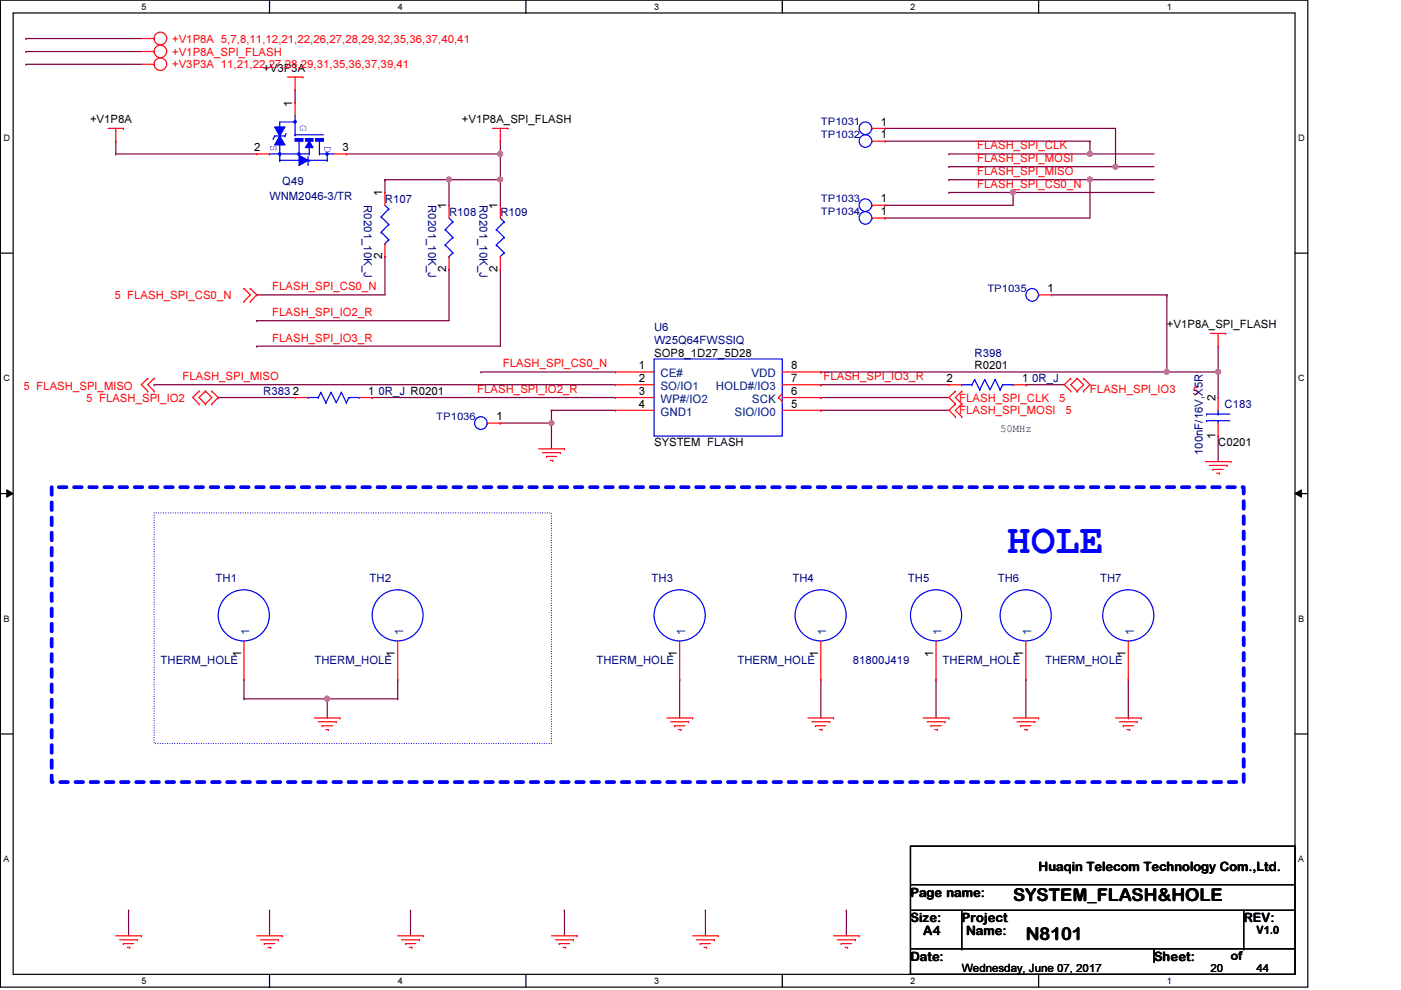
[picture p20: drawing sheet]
<svg xmlns="http://www.w3.org/2000/svg" width="297mm" height="210mm" viewBox="0 0 297 210" stroke-linecap="round" stroke-linejoin="round" font-family="sans-serif">
<defs><g id="words">
<text font-size="8.6" fill="#00f" x="213.4" y="117.3">HOLE</text>
<g font-size="3.8">
<text x="214.8" y="191.1">SYSTEM_FLASH&amp;HOLE</text>
<text x="217.5" y="199.3">N8101</text>
</g>
<g font-size="2.7">
<text x="220.2" y="184.7">Huaqin Telecom Technology Com.,Ltd.</text>
<text x="193" y="190.2">Page name:</text>
<text x="193" y="195.6">Size:</text>
<text x="203.9" y="195.6">Project</text>
<text x="263.7" y="195.6">REV:</text>
<text x="193" y="203.8">Date:</text>
<text x="195.7" y="198.3">A4</text>
<text x="204.8" y="198.3">Name:</text>
<text x="244.7" y="203.8">Sheet:</text>
</g>
<text font-size="2.6" x="261" y="203.6">of</text>
<g font-size="2.5">
<text x="62" y="22.6" transform="rotate(-90 62 22.6)">1</text>
<text x="186.8" y="26.6">1</text>
<text x="186.8" y="29.3">1</text>
<text x="53.9" y="32">2</text>
<text x="72.6" y="32">3</text>
<text x="81" y="41.6" transform="rotate(-90 81 41.6)">1</text>
<text x="94.6" y="44.3" transform="rotate(-90 94.6 44.3)">1</text>
<text x="105.5" y="44.3" transform="rotate(-90 105.5 44.3)">1</text>
<text x="186.8" y="45.6">1</text>
<text x="186.8" y="42.9">1</text>
<text x="81" y="55" transform="rotate(-90 81 55)">2</text>
<text x="94.6" y="57.7" transform="rotate(-90 94.6 57.7)">2</text>
<text x="105.5" y="57.7" transform="rotate(-90 105.5 57.7)">2</text>
<text x="222.1" y="61.9">1</text>
<text x="62.1" y="83.7">2</text>
<text x="78.1" y="83.7">1</text>
<text x="135.4" y="78.3">1</text>
<text x="135.4" y="81">2</text>
<text x="135.4" y="83.7">3</text>
<text x="167.8" y="78.3">8</text>
<text x="167.8" y="81">7</text>
<text x="167.8" y="83.7">6</text>
<text x="200.7" y="81">2</text>
<text x="216.7" y="81">1</text>
<text x="105.2" y="89.1">1</text>
<text x="135.4" y="86.4">4</text>
<text x="167.8" y="86.4">5</text>
<text x="257.7" y="85.1" transform="rotate(-90 257.7 85.1)">2</text>
<text x="257.7" y="93" transform="rotate(-90 257.7 93)">1</text>
<text x="51.1" y="139.2" transform="rotate(-90 51.1 139.2)">1</text>
<text x="83.7" y="139.2" transform="rotate(-90 83.7 139.2)">1</text>
<text x="143.5" y="139.2" transform="rotate(-90 143.5 139.2)">1</text>
<text x="173.4" y="139.2" transform="rotate(-90 173.4 139.2)">1</text>
<text x="197.9" y="139.2" transform="rotate(-90 197.9 139.2)">1</text>
<text x="216.9" y="139.2" transform="rotate(-90 216.9 139.2)">1</text>
<text x="238.6" y="139.2" transform="rotate(-90 238.6 139.2)">1</text>
</g>
<g font-size="2.5" fill="#004080">
<text x="140" y="80">CE#</text>
<text x="140" y="82.7">SO/IO1</text>
<text x="151.8" y="82.7">HOLD#/IO3</text>
<text x="159.3" y="80">VDD</text>
<text x="140" y="85.4">WP#/IO2</text>
<text x="140" y="88.1">GND1</text>
<text x="155.7" y="88.1">SIO/IO0</text>
<text x="159.4" y="85.4">SCK</text>
<text x="52.9" y="134.6" transform="rotate(-90 52.9 134.6)">1</text>
<text x="85.5" y="134.6" transform="rotate(-90 85.5 134.6)">1</text>
<text x="145.2" y="134.6" transform="rotate(-90 145.2 134.6)">1</text>
<text x="175.2" y="134.6" transform="rotate(-90 175.2 134.6)">1</text>
<text x="199.6" y="134.6" transform="rotate(-90 199.6 134.6)">1</text>
<text x="218.6" y="134.6" transform="rotate(-90 218.6 134.6)">1</text>
<text x="240.4" y="134.6" transform="rotate(-90 240.4 134.6)">1</text>
</g>
<g font-size="2.4" fill="#f00">
<text x="36.5" y="9">+V1P8A 5,7,8,11,12,21,22,26,27,28,29,32,35,36,37,40,41</text>
<text x="36.5" y="11.8">+V1P8A_SPI_FLASH</text>
<text x="36.5" y="14.5">+V3P3A 11,21,22,27,28,29,31,35,36,37,39,41</text>
<text x="207.2" y="31.7">FLASH_SPI_CLK</text>
<text x="207.2" y="34.4">FLASH_SPI_MOSI</text>
<text x="207.2" y="39.8">FLASH_SPI_CS0_N</text>
<text x="207.2" y="37.1">FLASH_SPI_MISO</text>
<text x="24.3" y="63.4">5 FLASH_SPI_CS0_N</text>
<text x="57.7" y="61.6">FLASH_SPI_CS0_N</text>
<text x="57.7" y="67">FLASH_SPI_IO2_R</text>
<text x="57.7" y="72.4">FLASH_SPI_IO3_R</text>
<text x="106.6" y="77.9">FLASH_SPI_CS0_N</text>
<text x="4.9" y="82.7">5 FLASH_SPI_MISO</text>
<text x="38.7" y="80.6">FLASH_SPI_MISO</text>
<text x="101.2" y="83.3">FLASH_SPI_IO2_R</text>
<text x="174.6" y="80.6">FLASH_SPI_IO3_R</text>
<text x="231.1" y="83.2">FLASH_SPI_IO3</text>
<text x="252.8" y="83.8">5</text>
<text x="18.3" y="85.1">5 FLASH_SPI_IO2</text>
<text x="203.4" y="85.1">FLASH_SPI_CLK</text>
<text x="203.4" y="87.8">FLASH_SPI_MOSI</text>
<text x="224.6" y="85.1">5</text>
<text x="225.9" y="87.8">5</text>
</g>
<g font-size="2.4">
<text x="55.8" y="15.3">+V3P3A</text>
<text x="19.1" y="26.2">+V1P8A</text>
<text x="97.9" y="26.2">+V1P8A_SPI_FLASH</text>
<text x="247.4" y="69.6">+V1P8A_SPI_FLASH</text>
<text x="138.7" y="75.6">SOP8_1D27_5D28</text>
<text x="206.6" y="78.3">R0201</text>
<text x="138.7" y="94.7">SYSTEM FLASH</text>
<text x="258.3" y="94.7">C0201</text>
<text x="266.4" y="198">V1.0</text>
<text x="203.9" y="206.1">Wednesday, June 07, 2017</text>
<text x="256.6" y="206.1">20</text>
<text x="266.4" y="206.1">44</text>
</g>
<g font-size="2.4" fill="#000080">
<text x="59.9" y="39.2">Q49</text>
<text x="57.1" y="42.5">WNM2046-3/TR</text>
<text x="77.2" y="43.5" transform="rotate(90 77.2 43.5)">R0201_10K_J</text>
<text x="81.6" y="43">R107</text>
<text x="90.8" y="43.5" transform="rotate(90 90.8 43.5)">R0201_10K_J</text>
<text x="95.2" y="45.7">R108</text>
<text x="101.6" y="43.5" transform="rotate(90 101.6 43.5)">R0201_10K_J</text>
<text x="106.1" y="45.7">R109</text>
<text x="138.7" y="70.2">U6</text>
<text x="138.7" y="72.9">W25Q64FWSSIQ</text>
<text x="206.6" y="75.6">R398</text>
<text x="55.8" y="83.8">R383</text>
<text x="80.3" y="83.8">0R_J R0201</text>
<text x="218.9" y="81.1">0R_J</text>
<text x="259.6" y="86.5">C183</text>
<text x="255.1" y="96.5" transform="rotate(-90 255.1 96.5)">100nF/16V,X5R</text>
<text x="45.7" y="123.4">TH1</text>
<text x="78.4" y="123.4">TH2</text>
<text x="138.1" y="123.4">TH3</text>
<text x="168" y="123.4">TH4</text>
<text x="192.5" y="123.4">TH5</text>
<text x="211.5" y="123.4">TH6</text>
<text x="233.3" y="123.4">TH7</text>
<text x="34" y="140.8">THERM_HOLE</text>
<text x="66.7" y="140.8">THERM_HOLE</text>
<text x="126.4" y="140.8">THERM_HOLE</text>
<text x="156.3" y="140.8">THERM_HOLE</text>
<text x="180.8" y="140.8">81800J419</text>
<text x="199.9" y="140.8">THERM_HOLE</text>
<text x="221.6" y="140.8">THERM_HOLE</text>
</g>
<g font-size="2.3" fill="#00f">
<text x="63.6" y="26.4" transform="rotate(90 63.6 26.4)">G</text>
<text x="57.4" y="30.7" transform="rotate(90 57.4 30.7)">S</text>
<text x="68.8" y="31" transform="rotate(90 68.8 31)">D</text>
</g>
<text font-size="2.3" x="212" y="91.6">50MHz</text>
<g font-size="2.2" fill="#000080">
<text x="174" y="26.5">TP1031</text>
<text x="174" y="29.2">TP1032</text>
<text x="174" y="45.5">TP1034</text>
<text x="174" y="42.8">TP1033</text>
<text x="209.3" y="61.8">TP1035</text>
<text x="92.5" y="89">TP1036</text>
</g>
<g font-size="1.9">
<text x="30" y="2">5</text>
<text x="84.3" y="2">4</text>
<text x="138.7" y="2">3</text>
<text x="193" y="2">2</text>
<text x="247.4" y="2">1</text>
<text x=".8" y="29.9">D</text>
<text x="275.2" y="29.9">D</text>
<text x=".8" y="80.8">C</text>
<text x="275.2" y="80.8">C</text>
<text x=".8" y="131.8">B</text>
<text x="275.2" y="131.8">B</text>
<text x=".8" y="182.8">A</text>
<text x="275.2" y="182.8">A</text>
<text x="30" y="208.6">5</text>
<text x="84.3" y="208.6">4</text>
<text x="138.7" y="208.6">3</text>
<text x="193" y="208.6">2</text>
<text x="247.4" y="208.6">1</text>
</g>
</g></defs>
<path d="M.1 0h277.2v209.3h-277.2zM2.8 2.8h271.8v203.8h-271.8z" fill="none" stroke="#000" stroke-width=".25"/>
<g fill="#fff">
<path d="M30 .3h1v2.2h-1z"/>
<path d="M30 206.9h1v2.1h-1z"/>
</g>
<path d="M57.1 0v2.8M57.1 206.6v2.7" fill="none" stroke="#000" stroke-width=".25"/>
<g fill="#fff">
<path d="M84.3 .3h1.1v2.2h-1.1z"/>
<path d="M84.3 206.9h1.1v2.1h-1.1z"/>
</g>
<path d="M111.5 0v2.8M111.5 206.6v2.7" fill="none" stroke="#000" stroke-width=".25"/>
<g fill="#fff">
<path d="M138.7 .3h1v2.2h-1z"/>
<path d="M138.7 206.9h1v2.1h-1z"/>
</g>
<path d="M165.9 0v2.8M165.9 206.6v2.7" fill="none" stroke="#000" stroke-width=".25"/>
<g fill="#fff">
<path d="M193 .3h1.1v2.2h-1.1z"/>
<path d="M193 206.9h1.1v2.1h-1.1z"/>
</g>
<path d="M220.2 0v2.8M220.2 206.6v2.7" fill="none" stroke="#000" stroke-width=".25"/>
<g fill="#fff">
<path d="M247.4 .3h1.1v2.2h-1.1z"/>
<path d="M247.4 206.9h1.1v2.1h-1.1z"/>
<path d="M.8 28.2h1.3v2.1h-1.3z"/>
<path d="M275.2 28.2h1.4v2.1h-1.4z"/>
<path d="M.8 79.1h1.3v2.1h-1.3z"/>
<path d="M275.2 79.1h1.4v2.1h-1.4z"/>
</g>
<path d="M.1 53.7h2.7M274.6 53.7h2.7" fill="none" stroke="#000" stroke-width=".25"/>
<g fill="#fff">
<path d="M.8 130.1h1.2v2.1h-1.2z"/>
<path d="M275.2 130.1h1.3v2.1h-1.3z"/>
</g>
<path d="M.1 104.6h2.7M274.6 104.6h2.7" fill="none" stroke="#000" stroke-width=".25"/>
<path d="M1.4 103.8l1.4 .8-1.4 .8zM274.6 104.6l1.3-.8v1.6z" fill="#000"/>
<path d="M1.4 103.8l1.4 .8-1.4 .8zM274.6 104.6l1.3-.8v1.6z" fill="none" stroke="#000" stroke-width=".21"/>
<g fill="#fff">
<path d="M.8 181.1h1.2v2.1h-1.2z"/>
<path d="M275.2 181.1h1.3v2.1h-1.3z"/>
</g>
<path d="M.1 155.6h2.7M274.6 155.6h2.7" fill="none" stroke="#000" stroke-width=".25"/>
<path d="M11 103.3h252.7v62.5h-252.7z" fill="none" stroke="#00f" stroke-width=".8" stroke-dasharray="1.6 1.6"/>
<path d="M32.7 108.8h84.2v48.8h-84.2z" fill="none" stroke="#00f" stroke-width=".25" stroke-dasharray="0 .5"/>
<path d="M258.3 73.4h.1M258.3 78.9h.1M258.3 73.4v10.9M116.9 87h.1M116.9 87v2.7M116.9 87h13.6" fill="none" stroke="#800040" stroke-width=".25"/>
<circle cx="258.3" cy="78.8" r=".52" fill="#f0f"/>
<circle cx="258.3" cy="78.8" r=".52" fill="none" stroke="#f0f" stroke-width=".25"/>
<g fill="none" stroke="#800040" stroke-width=".25">
<path d="M81.6 38.1h.1M81.6 38.1v2.7M95.2 38.1h.1M95.2 38.1h10.9M95.2 38.1v5.4M106.1 38.1h.1M106.1 38.1v5.4M231.1 32.6h.1M231.1 38.1h.1M231.1 38.1h13.6M231.1 32.6h13.6M236.5 35.3h.1"/>
<path d="M236.5 35.3h8.2M81.6 54.4h.1M81.6 54.4v8.1h-27.2M95.2 57.1h.1M95.2 57.1v10.9h-40.8M106.1 57.1h.1M106.1 57.1v16.3h-51.7M214.8 40.8h.1M214.8 40.8h29.9M54.4 62.5h.1M54.4 68h.1M54.4 73.4h.1"/>
<path d="M102 78.9h.1M102 78.9h28.5M247.4 78.9h.1M247.4 78.9h10.9M32.7 81.6h.1M32.7 81.6h97.8M78.9 84.3h.1M78.9 84.3h51.6M174 81.6h.1M174 87h.1M174 84.3h.1M174 81.6h27.2"/>
<path d="M174 87h27.2M174 84.3h27.2M258.3 92.5h.1M258.3 92.5v5.4M51.7 144.1h.1M51.7 148.2h.1M51.7 144.1v4.1M51.7 148.2h32.6M69.4 148.2h.1M69.4 148.2v4M84.3 144.1h.1M84.3 148.2h.1"/>
<path d="M84.3 144.1v4.1"/>
</g>
<circle cx="69.4" cy="148.1" r=".54" fill="#f0f"/>
<circle cx="69.4" cy="148.1" r=".54" fill="none" stroke="#f0f" stroke-width=".25"/>
<g fill="none" stroke="#800040" stroke-width=".25">
<path d="M73.4 32.6h.1M73.4 32.6h32.7M144.1 144.1h.1M144.1 144.1v8.1M174 144.1h.1M174 144.1v8.1M198.5 144.1h.1M198.5 144.1v8.1M27.3 193h.1M27.3 193v5.4M57.1 193h.1M57.1 193v5.4"/>
<path d="M87 193h.1M87 193v5.4"/>
</g>
<circle cx="106" cy="32.6" r=".52" fill="#f0f"/>
<circle cx="106" cy="32.6" r=".52" fill="none" stroke="#f0f" stroke-width=".25"/>
<path d="M106.1 29.9h.1M106.1 32.6h.1M106.1 29.9v8.2" fill="none" stroke="#800040" stroke-width=".25"/>
<circle cx="106" cy="38.1" r=".51" fill="#f0f"/>
<circle cx="106" cy="38.1" r=".51" fill="none" stroke="#f0f" stroke-width=".25"/>
<g fill="none" stroke="#800040" stroke-width=".25">
<path d="M5.5 8.2h.1M5.5 10.9h.1M5.5 8.2h24.5M5.5 10.9h24.5M187.6 29.9h.1M187.6 27.2h.1M187.6 29.9h43.5M187.6 27.2h48.9M187.6 43.5h.1M187.6 46.2h.1M187.6 46.2h43.5M201.2 40.8h.1"/>
<path d="M201.2 40.8h13.6M214.8 40.8h.1M214.8 40.8v2.7h-27.2"/>
</g>
<circle cx="214.7" cy="40.8" r=".52" fill="#f0f"/>
<circle cx="214.7" cy="40.8" r=".52" fill="none" stroke="#f0f" stroke-width=".25"/>
<path d="M201.2 38.1h.1M201.2 38.1h29.9M231.1 38.1h.1M231.1 38.1v8.1" fill="none" stroke="#800040" stroke-width=".25"/>
<circle cx="231.1" cy="38.1" r=".52" fill="#f0f"/>
<circle cx="231.1" cy="38.1" r=".52" fill="none" stroke="#f0f" stroke-width=".25"/>
<path d="M201.2 32.6h.1M231.1 29.9h.1M231.1 29.9v2.7h-29.9" fill="none" stroke="#800040" stroke-width=".25"/>
<circle cx="231.1" cy="32.6" r=".54" fill="#f0f"/>
<circle cx="231.1" cy="32.6" r=".54" fill="none" stroke="#f0f" stroke-width=".25"/>
<path d="M201.2 35.3h.1M236.5 27.2h.1M236.5 27.2v8.1h-35.3" fill="none" stroke="#800040" stroke-width=".25"/>
<circle cx="236.5" cy="35.3" r=".52" fill="#f0f"/>
<circle cx="236.5" cy="35.3" r=".52" fill="none" stroke="#f0f" stroke-width=".25"/>
<path d="M174 78.9h.1M222.9 62.5h24.5M247.4 62.5h.1M247.4 62.5v16.4h-73.4" fill="none" stroke="#800040" stroke-width=".25"/>
<circle cx="247.4" cy="78.8" r=".52" fill="#f0f"/>
<circle cx="247.4" cy="78.8" r=".52" fill="none" stroke="#f0f" stroke-width=".25"/>
<path d="M106.1 89.7h.1M106.1 89.7h10.8" fill="none" stroke="#800040" stroke-width=".25"/>
<circle cx="116.9" cy="89.7" r=".51" fill="#f0f"/>
<circle cx="116.9" cy="89.7" r=".51" fill="none" stroke="#f0f" stroke-width=".25"/>
<path d="M81.6 38.1h.1M81.6 38.1h13.6M239.2 152.2h.1M239.2 144.1v8.1M119.7 193h.1M119.7 193v5.4M149.6 193h.1M149.6 193v5.4M179.4 193h.1M179.4 193v5.4" fill="none" stroke="#800040" stroke-width=".25"/>
<circle cx="95.2" cy="38.1" r=".52" fill="#f0f"/>
<circle cx="95.2" cy="38.1" r=".52" fill="none" stroke="#f0f" stroke-width=".25"/>
<g fill="none" stroke="#800040" stroke-width=".25">
<path d="M5.5 13.6h.1M5.5 13.6h24.5M62.6 19v2.8M24.6 29.9h.1M24.6 32.6h.1M24.6 29.9v2.7M24.6 32.6h29.8M62.6 21.8h.1M46.3 84.3h.1M46.3 84.3h16.3M116.9 89.7h.1M116.9 89.7v5.5"/>
<path d="M217.5 81.6h.1M217.5 81.6h8.1M217.5 144.1h.1M217.5 144.1v8.1"/>
</g>
<g fill="none" stroke="#f00" stroke-width=".25">
<path d="M30 8.2h2.7M30 10.9h2.7M30 13.6h2.7M32.7 8.2h.1M32.7 10.9h.1M32.7 13.6h.1M61 16.3h3.2M62.6 19h.1M62.6 16.3v2.7M64.2 16.3h.1M22.9 27.2h3.3M24.6 29.9h.1"/>
<path d="M24.6 27.2v2.7M26.2 27.2h.1M104.4 27.2h3.3M106.1 29.9h.1M106.1 27.2v2.7M107.7 27.2h.1M184.9 27.2h2.7M184.9 29.9h2.7M187.6 27.2h.1M187.6 29.9h.1M81.6 40.8h.1M81.6 54.4h.1"/>
<path d="M81.6 40.8v2.7M81.6 51.7v2.7M184.9 46.2h2.7M187.6 46.2h.1M51.7 63.9h.1M51.7 61.2h.1M51.7 61.2l1.4 1.3-1.4 1.4M53.1 61.2h.1M53.1 63.9h.1M53.1 61.2l1.3 1.3-1.3 1.4M130.5 78.9h.1M130.5 78.9h8.2"/>
<path d="M165.9 78.9h8.1M174 78.9h.1M220.2 62.5h2.7M222.9 62.5h.1M256.6 70.7h3.3M258.3 73.4h.1M258.3 70.7v2.7M259.9 70.7h.1M31.3 80.2h.1M31.3 82.9h.1M31.3 80.2l-1.3 1.4 1.3 1.3M32.7 80.2h.1"/>
<path d="M32.7 82.9h.1M32.7 80.2l-1.4 1.4 1.4 1.3M42.2 82.9h.1M42.2 85.6h.1M42.2 82.9l-1.4 1.4 1.4 1.3M43.6 82.9h.1M43.6 85.6h.1M43.6 82.9l1.3 1.4-1.3 1.3M43.6 82.9l-1.4 1.4 1.4 1.3M44.9 82.9h.1M44.9 85.6h.1M44.9 82.9l1.4 1.4-1.4 1.3"/>
<path d="M62.6 84.3h.1M62.6 84.3h2.7M76.2 84.3h2.7M78.9 84.3h.1M103.3 89.7h2.8M106.1 89.7h.1M114.2 95.2h5.5M115 96h3.8M115.9 96.8h.1M115.9 96.8h2.1M116.7 97.6h.5M117.2 97.6h.1"/>
<path d="M118.8 96h.1M119.7 95.2h.1M130.5 81.6h.1M130.5 84.3h.1M130.5 87h.1M130.5 81.6h8.2M130.5 84.3h8.2M130.5 87h8.2M165.1 84.3h.1M165.1 84.3l.8 .8M165.9 85.1h.1M165.9 81.6h8.1"/>
<path d="M165.9 84.3h8.1M165.9 87h8.1M165.9 83.5l-.8 .8M174 81.6h.1M174 84.3h.1M174 87h.1M201.2 81.6h.1M201.2 81.6h2.7M202.6 82.9h.1M202.6 85.6h.1M202.6 88.3h.1M202.6 82.9l-1.4 1.4 1.4 1.3"/>
<path d="M202.6 85.6l-1.4 1.4 1.4 1.3M203.9 85.6h.1M203.9 82.9h.1M203.9 88.3h.1M203.9 82.9l-1.3 1.4 1.3 1.3M203.9 85.6l-1.3 1.4 1.3 1.3M214.8 81.6h2.7M217.5 81.6h.1M227 82.9h.1M227 80.2h.1M227 80.2l-1.4 1.4 1.4 1.3M228.4 82.9h.1"/>
<path d="M228.4 80.2h.1M228.4 80.2l-1.4 1.4 1.4 1.3M228.4 80.2l1.3 1.4-1.3 1.3M229.7 82.9h.1M229.7 80.2h.1M229.7 80.2l1.4 1.4-1.4 1.3M255.6 97.9h5.4M256.4 98.7h3.8M257.2 99.5h.1M257.2 99.5h2.1M258.3 92.5h.1M258.3 84.3h.1"/>
<path d="M258.3 84.3v2.7M258.3 89.7v2.8M260.2 98.7h.1M261 97.9h.1M258 100.3h.5M258.5 100.3h.1M144.1 135.9v8.2M174 135.9v8.2M66.7 152.2h5.4M67.5 153h3.8M68.3 153.9h.1M68.3 153.9h2.2"/>
<path d="M69.1 154.7h.5M69.6 154.7h.1M71.3 153h.1M72.1 152.2h.1M141.4 152.2h5.5M142.2 153h3.8M143 153.9h.1M143 153.9h2.2M143.8 154.7h.6M144.1 144.1h.1M144.4 154.7h.1M146 153h.1"/>
<path d="M146.9 152.2h.1M171.3 152.2h5.4M172.1 153h3.8M172.9 153.9h.1M172.9 153.9h2.2M173.7 154.7h.6M174 144.1h.1M174.3 154.7h.1M175.9 153h.1M176.7 152.2h.1M195.7 152.2h5.5M196.6 153h3.8"/>
<path d="M197.4 153.9h.1M197.4 153.9h2.2M198.2 154.7h.6M198.8 154.7h.1M200.4 153h.1M201.2 152.2h.1M214.8 152.2h5.4M215.6 153h3.8M216.4 153.9h.1M216.4 153.9h2.2M217.2 154.7h.6M217.8 154.7h.1"/>
<path d="M219.4 153h.1M220.2 152.2h.1M236.5 152.2h5.5M237.3 153h3.8M238.2 153.9h.1M238.2 153.9h2.1M239 154.7h.5M239.5 154.7h.1M241.1 153h.1M242 152.2h.1M24.6 198.4h5.4M25.4 199.3h3.8"/>
<path d="M29.2 199.3h.1M30 198.4h.1M54.4 198.4h5.5M55.2 199.3h3.9M59.1 199.3h.1M59.9 198.4h.1M84.3 198.4h5.4M85.1 199.3h3.8M88.9 199.3h.1M89.7 198.4h.1M116.9 198.4h5.5M117.8 199.3h3.8"/>
<path d="M121.6 199.3h.1M122.4 198.4h.1M146.9 198.4h5.4M147.7 199.3h3.8M151.5 199.3h.1M152.3 198.4h.1M176.7 198.4h5.5M177.5 199.3h3.9M181.4 199.3h.1M182.2 198.4h.1M26.2 200.1h.1M26.2 200.1h2.1"/>
<path d="M27 200.9h.5M27.5 200.9h.1M56 200.1h.1M56 200.1h2.2M56.9 200.9h.5M57.4 200.9h.1M86 200.1h.1M86 200.1h2.1M86.8 200.9h.5M87.3 200.9h.1M118.6 200.1h.1M118.6 200.1h2.1"/>
<path d="M119.4 200.9h.5M119.9 200.9h.1M148.5 200.1h.1M148.5 200.1h2.1M149.3 200.9h.5M149.8 200.9h.1M178.3 200.1h.1M178.3 200.1h2.2M179.2 200.9h.5M179.7 200.9h.1"/>
<circle cx="34" cy="8.2" r="1.35"/>
<circle cx="34" cy="10.9" r="1.33"/>
<circle cx="34" cy="13.6" r="1.33"/>
</g>
<g fill="none" stroke="#000" stroke-width=".25">
<path d="M193 179.4h81.6v27.2h-81.6zM193 187.6h81.6M193 193h81.6M203.9 193v8.2M263.7 193v8.2M274.6 187.6h.1M274.6 193h.1M193 201.2h81.6M203.9 201.2h.1M244.7 203.9h.1M244.7 201.2v2.7M263.7 201.2h.1"/>
<path d="M274.6 201.2h.1"/>
</g>
<g fill="none" stroke="#00f" stroke-width=".25">
<path d="M184.9 27.2h.1M184.9 29.9h.1M80.8 46h.1M80.8 49.2h.1M80.8 46l1.6 1.6M80.8 49.2l1.6 1.6M81.6 51.7h.1M81.6 43.5l.8 .8M82.4 44.3h.1M82.4 47.6h.1M82.4 50.8h.1M82.4 44.3l-1.6 1.7"/>
<path d="M82.4 47.6l-1.6 1.6M82.4 50.8l-.8 .9M184.9 46.2h.1M138.7 76.1h27.2v16.4h-27.2zM220.2 62.5h.1M65.3 84.3h.1M65.3 84.3h2.2M67.5 84.3h.1M68 83.2h.1M68 83.2l-.5 1.1M68 83.2l1.1 2.2M69.1 85.4h.1"/>
<path d="M70.2 83.2h.1M70.2 83.2l1.1 2.2 1.1-2.2M70.2 83.2l-1.1 2.2M72.4 83.2h.1M72.4 83.2l1 2.2M73.4 85.4h.1M74 84.3h.1M74 84.3h2.2M74 84.3l-.6 1.1M76.2 84.3h.1M103.3 89.7h.1M203.9 81.6h.1"/>
<path d="M203.9 81.6h2.2M206.1 81.6h.1M206.6 80.5h.1M206.6 80.5l-.5 1.1M206.6 80.5l1.1 2.1M207.7 82.6h.1M208.8 80.5h.1M208.8 80.5l1.1 2.1 1.1-2.1M208.8 80.5l-1.1 2.1M211 80.5h.1M211 80.5l1 2.1M212 82.6h.1"/>
<path d="M212.6 81.6h.1M212.6 81.6h2.2M212.6 81.6l-.6 1M214.8 81.6h.1M255.8 87.8h.1M255.8 89.2h.1M255.8 87.8h4.9M255.8 89.2h4.9M258.3 89.2h.1M258.3 87.8h.1M258.3 87v.8M258.3 89.2v.5"/>
<circle cx="183.5" cy="27.2" r="1.33"/>
<circle cx="183.5" cy="29.9" r="1.33"/>
<circle cx="183.5" cy="46.2" r="1.33"/>
<circle cx="218.8" cy="62.5" r="1.35"/>
<circle cx="101.9" cy="89.7" r="1.35"/>
<circle cx="144.1" cy="130.5" r="5.4"/>
<circle cx="174" cy="130.5" r="5.4"/>
</g>
<path d="M66.9 29.4h1.7v.5h-1.7z" fill-rule="evenodd" fill="#00f"/>
<path d="M66.9 29.4h1.7v.5h-1.7z" fill="none" stroke="#00f" stroke-width=".25"/>
<path d="M64.8 29.4h1.6v.5h-1.6z" fill-rule="evenodd" fill="#00f"/>
<path d="M64.8 29.4h1.6v.5h-1.6z" fill="none" stroke="#00f" stroke-width=".25"/>
<path d="M62.6 29.4h1.6v.5h-1.6z" fill-rule="evenodd" fill="#00f"/>
<g fill="none" stroke="#00f" stroke-width=".25">
<path d="M62.6 29.4h1.6v.5h-1.6zM62.6 28.6h.1M62.6 28.6h6M63.4 32.6h.1M63.4 29.9v2.7M65.6 32.6h.1M65.6 34h.1M65.6 29.9v2.7M65.6 34h3.8M67.7 32.6h.1M67.7 29.9h.1M67.7 32.6h3"/>
<path d="M67.7 29.9v2.7M69.4 34h.1M69.4 32.6v1.4"/>
</g>
<path d="M63.4 32.9l1.9 1.1-1.6-.3 1.6 .3-1.9 1.1z" fill-rule="evenodd" fill="#00f"/>
<path d="M63.4 32.9l1.9 1.1-1.6-.3 1.6 .3-1.9 1.1zM65.3 34.8h.1M65.3 33.2v1.6" fill="none" stroke="#00f" stroke-width=".25"/>
<path d="M65.6 29.9l.8 1.4h-1.6z" fill-rule="evenodd" fill="#00f"/>
<path d="M65.6 29.9l.8 1.4h-1.6z" fill="none" stroke="#00f" stroke-width=".25"/>
<circle cx="63.4" cy="32.6" r=".26" fill="#00f"/>
<circle cx="63.4" cy="32.6" r=".26" fill="none" stroke="#00f" stroke-width=".25"/>
<circle cx="69.3" cy="32.6" r=".26" fill="#00f"/>
<circle cx="69.3" cy="32.6" r=".26" fill="none" stroke="#00f" stroke-width=".25"/>
<circle cx="59.3" cy="32.6" r=".26" fill="#00f"/>
<g fill="none" stroke="#00f" stroke-width=".25">
<path d="M58.2 28.8h.1M58.2 28.8h2.2M59.3 34h.1M59.3 32.6v1.4"/>
<circle cx="59.3" cy="32.6" r=".26"/>
</g>
<path d="M59.3 28.8l1.1 1.9h-2.2l1.1-1.9-.2 1.7z" fill-rule="evenodd" fill="#00f"/>
<path d="M59.3 28.8l1.1 1.9h-2.2l1.1-1.9-.2 1.7z" fill="none" stroke="#00f" stroke-width=".25"/>
<path d="M58.2 26.9h2.2l-1.1 1.9 .3-1.6-.3 1.6z" fill-rule="evenodd" fill="#00f"/>
<g fill="none" stroke="#00f" stroke-width=".25">
<path d="M57.1 32.6h.1M57.1 32.6h8.5M58 29.4h.1M58.2 26.9h2.2l-1.1 1.9 .3-1.6-.3 1.6zM58.2 28.8l-.2 .6M59.3 32.6h.1M59.3 34h.1M59.3 32.9h.1M59.3 34h6.3M60.4 28.8h.1M60.7 28.3l-.3 .5M62.6 25.9h.1"/>
<path d="M62.6 28.6h.1M62.6 25.9h-3.3v7M62.6 24.5v4.1"/>
</g>
<circle cx="62.6" cy="25.8" r=".26" fill="#00f"/>
<g fill="none" stroke="#00f" stroke-width=".25">
<path d="M94.4 48.7h.1M94.4 51.9h.1M94.4 48.7l1.6 1.6M94.4 51.9l1.6 1.7M95.2 54.4h.1M95.2 46.2l.8 .8M96 47h.1M96 50.3h.1M96 53.6h.1M96 47l-1.6 1.7M96 50.3l-1.6 1.6M96 53.6l-.8 .8"/>
<path d="M105.2 48.7h.1M105.2 51.9h.1M105.2 48.7l1.7 1.6M105.2 51.9l1.7 1.7M106.1 54.4h.1M106.1 46.2l.8 .8M106.9 47h.1M106.9 50.3h.1M106.9 53.6h.1M106.9 47l-1.7 1.7M106.9 50.3l-1.7 1.6M106.9 53.6l-.8 .8"/>
<path d="M184.9 43.5h.1"/>
<circle cx="62.6" cy="25.8" r=".26"/>
<circle cx="183.5" cy="43.5" r="1.33"/>
<circle cx="51.7" cy="130.5" r="5.4"/>
<circle cx="84.3" cy="130.5" r="5.4"/>
<circle cx="198.5" cy="130.5" r="5.4"/>
<circle cx="217.5" cy="130.5" r="5.4"/>
<circle cx="239.2" cy="130.5" r="5.4"/>
</g>
<g fill="none" stroke="#f00" stroke-width=".25">
<path d="M54.4 32.6h.1M54.4 32.6h2.7M62.6 21.8h.1M62.6 21.8v2.7M70.7 32.6h2.7M73.4 32.6h.1M95.2 43.5h.1M95.2 57.1h.1M95.2 43.5v2.7M95.2 54.4v2.7M106.1 43.5h.1M106.1 57.1h.1"/>
<path d="M106.1 43.5v2.7M106.1 54.4v2.7M184.9 43.5h2.7M187.6 43.5h.1M51.7 135.9v8.2M84.3 135.9v8.2M198.5 135.9v8.2M217.5 135.9v8.2M239.2 135.9v8.2M51.7 144.1h.1M84.3 144.1h.1M198.5 144.1h.1"/>
<path d="M217.5 144.1h.1M239.2 144.1h.1"/>
</g>
<circle cx="258.3" cy="78.8" r=".52" fill="#f0f"/>
<circle cx="258.3" cy="78.8" r=".52" fill="none" stroke="#f0f" stroke-width=".25"/>
<circle cx="69.4" cy="148.1" r=".54" fill="#f0f"/>
<circle cx="69.4" cy="148.1" r=".54" fill="none" stroke="#f0f" stroke-width=".25"/>
<circle cx="106" cy="32.6" r=".52" fill="#f0f"/>
<circle cx="106" cy="32.6" r=".52" fill="none" stroke="#f0f" stroke-width=".25"/>
<circle cx="106" cy="38.1" r=".51" fill="#f0f"/>
<circle cx="106" cy="38.1" r=".51" fill="none" stroke="#f0f" stroke-width=".25"/>
<circle cx="214.7" cy="40.8" r=".52" fill="#f0f"/>
<circle cx="214.7" cy="40.8" r=".52" fill="none" stroke="#f0f" stroke-width=".25"/>
<circle cx="231.1" cy="38.1" r=".52" fill="#f0f"/>
<circle cx="231.1" cy="38.1" r=".52" fill="none" stroke="#f0f" stroke-width=".25"/>
<circle cx="231.1" cy="32.6" r=".54" fill="#f0f"/>
<circle cx="231.1" cy="32.6" r=".54" fill="none" stroke="#f0f" stroke-width=".25"/>
<circle cx="236.5" cy="35.3" r=".52" fill="#f0f"/>
<circle cx="236.5" cy="35.3" r=".52" fill="none" stroke="#f0f" stroke-width=".25"/>
<circle cx="247.4" cy="78.8" r=".52" fill="#f0f"/>
<circle cx="247.4" cy="78.8" r=".52" fill="none" stroke="#f0f" stroke-width=".25"/>
<circle cx="116.9" cy="89.7" r=".51" fill="#f0f"/>
<circle cx="116.9" cy="89.7" r=".51" fill="none" stroke="#f0f" stroke-width=".25"/>
<circle cx="95.2" cy="38.1" r=".52" fill="#f0f"/>
<circle cx="95.2" cy="38.1" r=".52" fill="none" stroke="#f0f" stroke-width=".25"/>
<use href="#words"/>
</svg>
